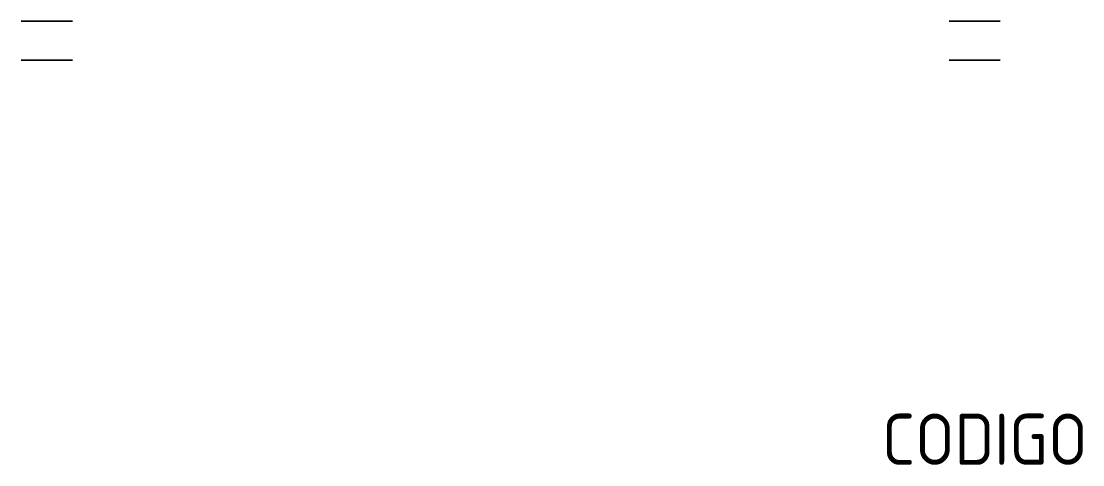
# Model space of a CAD drawing. Header units: millimetres. Extents: x 0.034 to 0.449, y -0.174 to 0.
import ezdxf

# ---------------------------------------------------------------- set-up
doc = ezdxf.new("R2010")
doc.units = ezdxf.units.MM
doc.layers.add('ATK-60', color=40, linetype='Continuous')
doc.styles.get("Standard").update_dxf_attribs({"font": 'ISOCP.SHX', "bigfont": 'bigfont.shx'})

msp = doc.modelspace()

# ---------------------------------------------------------------- linework, layer by layer
at = {"layer": 'ATK-60', "extrusion": (-1.87509e-46, -1, 5.5567e-15)}
for centre in [(0.04371, 0.55, -0.00001), (0.04371, 0.55, 0.01523)]:
    msp.add_circle(centre, 0.01, dxfattribs=at)
at = {"layer": 'ATK-60', "extrusion": (-1.87509e-46, -1, -6.44488e-15)}
for centre in [(0.04371, 0.65, -0.00001), (0.04371, 0.65, 0.01523)]:
    msp.add_circle(centre, 0.01, dxfattribs=at)
at = {"layer": 'ATK-60', "extrusion": (2.46767e-30, -1, 5.5567e-15)}
for centre in [(0.40629, 0.55, -0.00001), (0.40629, 0.55, 0.01523)]:
    msp.add_circle(centre, 0.01, dxfattribs=at)
at = {"layer": 'ATK-60', "extrusion": (2.46767e-30, -1, -6.44488e-15)}
for centre in [(0.40629, 0.65, -0.00001), (0.40629, 0.65, 0.01523)]:
    msp.add_circle(centre, 0.01, dxfattribs=at)

# ---------------------------------------------------------------- texts
at = {"layer": 'ATK-60', "flags": 3}
msp.add_attdef('CODIGO', (0.37009, -0.1735), '4212', height=0.02, dxfattribs=at)

doc.saveas('drawing.dxf')
